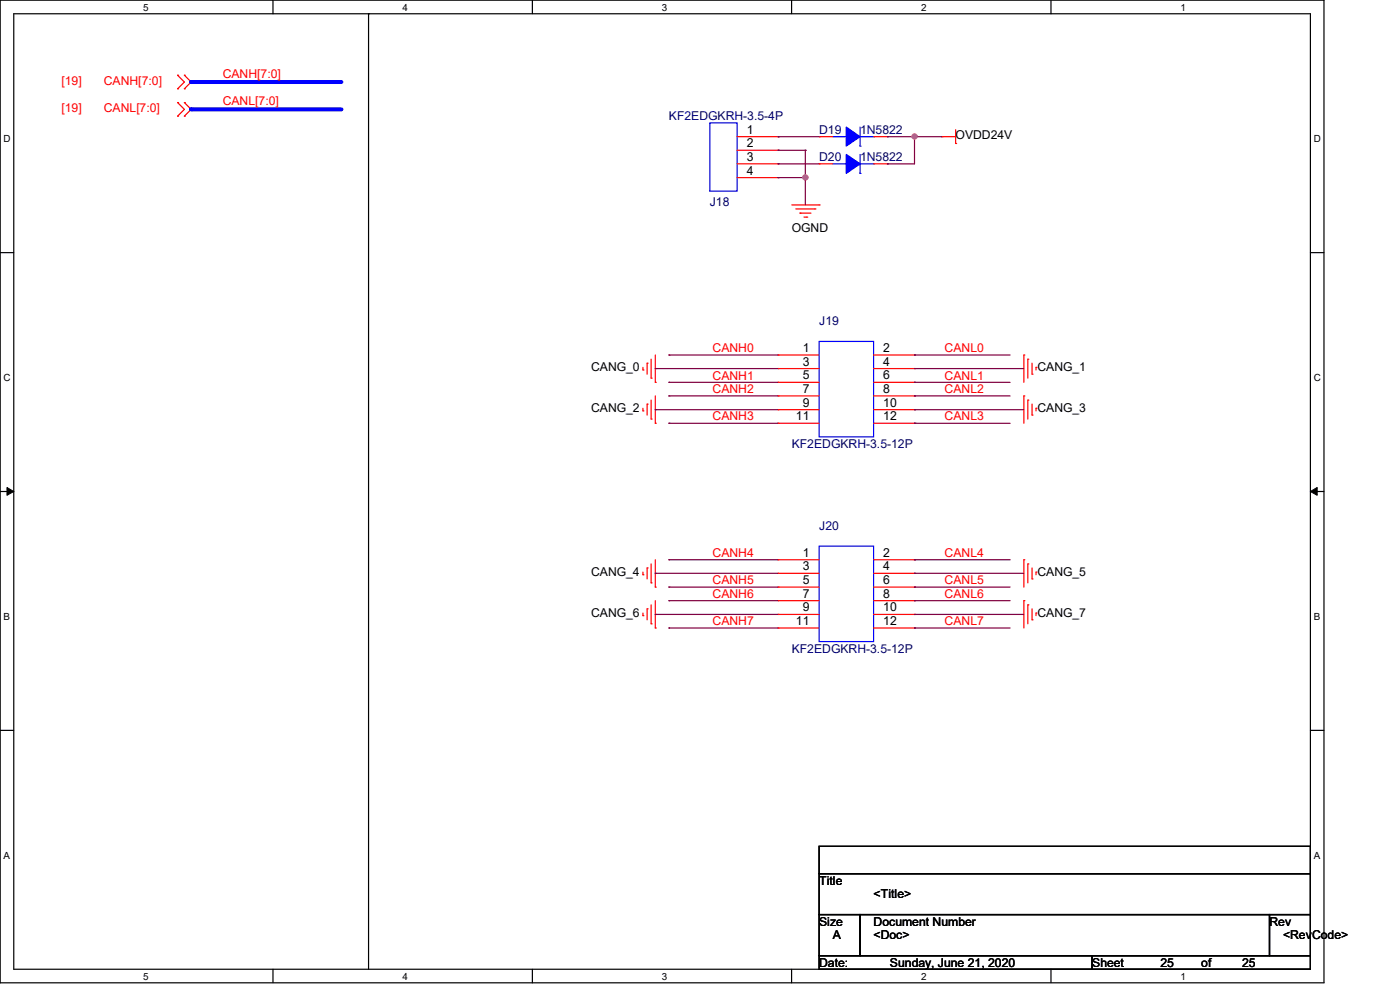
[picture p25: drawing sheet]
<svg xmlns="http://www.w3.org/2000/svg" width="297mm" height="210mm" viewBox="0 0 297 210" stroke-linecap="round" stroke-linejoin="round" font-family="sans-serif">
<defs><g id="words">
<g font-size="2.6" fill="#f00">
<text x="13" y="18">[19]</text>
<text x="22" y="18">CANH[7:0]</text>
<text x="47.2" y="16.5">CANH[7:0]</text>
<text x="13" y="23.8">[19]</text>
<text x="22" y="23.8">CANL[7:0]</text>
<text x="47.2" y="22.3">CANL[7:0]</text>
<text x="151.2" y="74.7">CANH0</text>
<text x="200.4" y="74.7">CANL0</text>
<text x="151.2" y="80.5">CANH1</text>
<text x="151.2" y="83.4">CANH2</text>
<text x="200.4" y="80.5">CANL1</text>
<text x="200.4" y="83.4">CANL2</text>
<text x="151.2" y="89.2">CANH3</text>
<text x="200.4" y="89.2">CANL3</text>
<text x="151.2" y="118.2">CANH4</text>
<text x="200.4" y="118.2">CANL4</text>
<text x="151.2" y="124">CANH5</text>
<text x="200.4" y="124">CANL5</text>
<text x="151.2" y="126.8">CANH6</text>
<text x="200.4" y="126.8">CANL6</text>
<text x="151.2" y="132.6">CANH7</text>
<text x="200.4" y="132.6">CANL7</text>
</g>
<g font-size="2.6" fill="#000080">
<text x="141.9" y="25.5">KF2EDGKRH-3.5-4P</text>
<text x="173.8" y="28.4">D19</text>
<text x="182.5" y="28.4">1N5822</text>
<text x="173.8" y="34.2">D20</text>
<text x="182.5" y="34.2">1N5822</text>
<text x="150.6" y="43.8">J18</text>
<text x="173.8" y="69">J19</text>
<text x="168" y="95">KF2EDGKRH-3.5-12P</text>
<text x="173.8" y="112.4">J20</text>
<text x="168" y="138.4">KF2EDGKRH-3.5-12P</text>
</g>
<g font-size="2.6">
<text x="158.4" y="28.4">1</text>
<text x="202.7" y="29.6">OVDD24V</text>
<text x="158.4" y="31.2">2</text>
<text x="158.4" y="34.1">3</text>
<text x="158.4" y="37">4</text>
<text x="168" y="49.3">OGND</text>
<text x="170.3" y="74.7">1</text>
<text x="170.3" y="77.6">3</text>
<text x="187.4" y="74.7">2</text>
<text x="187.4" y="77.6">4</text>
<text x="125.4" y="78.8">CANG_0</text>
<text x="170.3" y="80.5">5</text>
<text x="170.3" y="83.4">7</text>
<text x="187.4" y="80.5">6</text>
<text x="187.4" y="83.4">8</text>
<text x="220.1" y="78.8">CANG_1</text>
<text x="125.4" y="87.5">CANG_2</text>
<text x="168.9" y="89.2">11</text>
<text x="170.3" y="86.3">9</text>
<text x="187.4" y="86.3">10</text>
<text x="187.4" y="89.2">12</text>
<text x="220.1" y="87.5">CANG_3</text>
<text x="170.3" y="118.1">1</text>
<text x="187.4" y="118.1">2</text>
<text x="125.4" y="122.2">CANG_4</text>
<text x="170.3" y="121">3</text>
<text x="170.3" y="123.9">5</text>
<text x="187.4" y="121">4</text>
<text x="187.4" y="123.9">6</text>
<text x="220.1" y="122.2">CANG_5</text>
<text x="125.4" y="130.9">CANG_6</text>
<text x="170.3" y="126.8">7</text>
<text x="170.3" y="129.7">9</text>
<text x="187.4" y="126.8">8</text>
<text x="187.4" y="129.7">10</text>
<text x="220.1" y="130.9">CANG_7</text>
<text x="168.9" y="132.6">11</text>
<text x="187.4" y="132.6">12</text>
<text x="173.8" y="187.7">Title</text>
<text x="185.3" y="190.6">&lt;Title&gt;</text>
<text x="173.8" y="196.3">Size</text>
<text x="185.3" y="196.3">Document Number</text>
<text x="269.3" y="196.3">Rev</text>
<text x="176.7" y="199.3">A</text>
<text x="185.3" y="199.3">&lt;Doc&gt;</text>
<text x="272.2" y="199.3">&lt;RevCode&gt;</text>
<text x="173.8" y="205.1">Date:</text>
<text x="188.8" y="205.1">Sunday, June 21, 2020</text>
<text x="231.7" y="205.1">Sheet</text>
<text x="246.2" y="205.1">25</text>
<text x="254.8" y="205.1">of</text>
<text x="263.5" y="205.1">25</text>
</g>
<g font-size="2.1">
<text x="30.4" y="2.2">5</text>
<text x="85.4" y="2.2">4</text>
<text x="140.4" y="2.2">3</text>
<text x="195.4" y="2.2">2</text>
<text x="250.4" y="2.2">1</text>
<text x=".8" y="30.1">D</text>
<text x="278.7" y="30.1">D</text>
<text x=".8" y="80.8">C</text>
<text x="278.7" y="80.8">C</text>
<text x=".8" y="131.5">B</text>
<text x="278.7" y="131.5">B</text>
<text x=".8" y="182.2">A</text>
<text x="278.7" y="182.2">A</text>
<text x="30.4" y="207.8">5</text>
<text x="85.4" y="207.8">4</text>
<text x="140.4" y="207.8">3</text>
<text x="195.4" y="207.8">2</text>
<text x="250.4" y="207.8">1</text>
</g>
</g></defs>
<path d="M0 0h280.9v208.5h-280.9zM2.9 2.9h275.1v202.7h-275.1z" fill="none" stroke="#000" stroke-width=".25"/>
<g fill="#fff">
<path d="M30.4 .3h1.1v2.4h-1.1z"/>
<path d="M30.4 205.9h1.1v2.3h-1.1z"/>
</g>
<path d="M57.9 0v2.9M57.9 205.6v2.9" fill="none" stroke="#000" stroke-width=".25"/>
<g fill="#fff">
<path d="M85.4 .3h1.1v2.4h-1.1z"/>
<path d="M85.4 205.9h1.1v2.3h-1.1z"/>
</g>
<path d="M112.9 0v2.9M112.9 205.6v2.9" fill="none" stroke="#000" stroke-width=".25"/>
<g fill="#fff">
<path d="M140.4 .3h1.2v2.4h-1.2z"/>
<path d="M140.4 205.9h1.2v2.3h-1.2z"/>
</g>
<path d="M167.9 0v2.9M167.9 205.6v2.9" fill="none" stroke="#000" stroke-width=".25"/>
<g fill="#fff">
<path d="M195.4 .3h1.2v2.4h-1.2z"/>
<path d="M195.4 205.9h1.2v2.3h-1.2z"/>
</g>
<path d="M223 0v2.9M223 205.6v2.9" fill="none" stroke="#000" stroke-width=".25"/>
<g fill="#fff">
<path d="M250.4 .3h1.2v2.4h-1.2z"/>
<path d="M250.4 205.9h1.2v2.3h-1.2z"/>
<path d="M.8 28.2h1.4v2.4h-1.4z"/>
<path d="M278.7 28.2h1.5v2.4h-1.5z"/>
<path d="M.8 78.9h1.4v2.3h-1.4z"/>
<path d="M278.7 78.9h1.5v2.3h-1.5z"/>
</g>
<path d="M0 53.6h2.9M278 53.6h2.9" fill="none" stroke="#000" stroke-width=".25"/>
<g fill="#fff">
<path d="M.8 129.6h1.3v2.3h-1.3z"/>
<path d="M278.7 129.6h1.4v2.3h-1.4z"/>
</g>
<path d="M0 104.3h2.9M278 104.3h2.9" fill="none" stroke="#000" stroke-width=".25"/>
<path d="M1.5 103.4l1.4 .9-1.4 .8zM278 104.3l1.4-.9v1.7z" fill="#000" stroke="#000" stroke-width=".21"/>
<g fill="#fff">
<path d="M.8 180.3h1.3v2.3h-1.3z"/>
<path d="M278.7 180.3h1.4v2.3h-1.4z"/>
</g>
<path d="M78.2 2.9h.1M78.2 2.9v202.7M0 154.9h2.9M278 154.9h2.9M173.8 179.5h104.2v5.8h-104.2zM173.8 185.3h104.2v8.7h-104.2zM173.8 194h8.7v8.7h-8.7zM182.5 194h86.8v8.7h-86.8zM269.3 194h8.7v8.7h-8.7zM173.8 202.7h57.9v2.9h-57.9zM231.7 202.7h46.3v2.9h-46.3z" fill="none" stroke="#000" stroke-width=".25"/>
<g fill="none" stroke="#f00" stroke-width=".25">
<path d="M37.7 16h.1M37.7 18.8h.1M37.7 16l1.4 1.4-1.4 1.4M39.1 18.8h.1M39.1 16h.1M39.1 16l1.5 1.4-1.5 1.4M37.7 21.8h.1M37.7 24.6h.1M37.7 21.8l1.4 1.4-1.4 1.4M39.1 24.6h.1M39.1 21.8h.1M39.1 21.8l1.5 1.4-1.5 1.4"/>
<path d="M156.4 29h8.7M156.4 31.9h8.7M156.4 34.8h8.7M156.4 37.7h8.7M165.1 29h.1M165.1 31.9h.1M165.1 34.8h.1M165.1 37.7h.1M173.8 29h.1M173.8 34.8h.1M173.8 29h2.9M173.8 34.8h2.9"/>
<path d="M185.3 29h3M185.3 34.8h3M188.3 29h.1M188.3 34.8h.1M199.8 29h.1M199.8 29h2.9M202.7 30.4h.1M202.7 27.5v2.9M168 43.5h5.8M168.8 44.3h4.1M169.7 45.2h.1M169.7 45.2h2.3"/>
<path d="M170.6 46.1h.6M171.2 46.1h.1M172.9 44.3h.1M173.8 43.5h.1M136.4 78.5h.1M136.4 77.9v.6M137.3 77h.1M137.3 77v2.4M138.1 76.2v4M139 75.3v5.8M165.1 75.3h.1M165.1 78.2h.1"/>
<path d="M165.1 75.3h8.7M165.1 78.2h8.7M185.3 75.3h8.7M185.3 78.2h8.7M194 75.3h.1M194 78.2h.1M217.2 75.3h.1M217.2 75.3v5.8M218.1 76.2h.1M218.1 76.2v4M218.9 79.4h.1M218.9 77v2.4"/>
<path d="M219.8 77.9h.1M219.8 77.9v.6M136.4 87.2h.1M136.4 86.6v.6M137.3 85.7h.1M137.3 85.7v2.4M138.1 80.2h.1M138.1 88.9h.1M138.1 84.9v4M139 81.1h.1M139 89.8h.1M139 84v5.8"/>
<path d="M165.1 81.1h.1M165.1 84h.1M165.1 86.9h.1M165.1 89.8h.1M165.1 81.1h8.7M165.1 84h8.7M165.1 86.9h8.7M165.1 89.8h8.7M185.3 81.1h8.7M185.3 84h8.7M185.3 86.9h8.7M185.3 89.8h8.7"/>
<path d="M194 81.1h.1M194 84h.1M194 86.9h.1M194 89.8h.1M217.2 84h.1M217.2 84v5.8M218.1 84.9h.1M218.1 84.9v4M218.9 88.1h.1M218.9 85.7v2.4M219.8 86.6h.1M219.8 86.6v.6"/>
<path d="M138.1 119.6v4.1M139 118.7v5.8M165.1 118.7h.1M165.1 118.7h8.7M185.3 118.7h8.7M194 118.7h.1M217.2 118.7h.1M217.2 118.7v5.8M218.1 119.6h.1M218.1 119.6v4.1M136.4 121.9h.1M136.4 130.6h.1"/>
<path d="M136.4 121.4v.5M136.4 130v.6M137.3 120.5h.1M137.3 129.2h.1M137.3 120.5v2.3M137.3 129.2v2.3M138.1 123.7h.1M138.1 132.3h.1M138.1 128.3v4M139 124.5h.1M139 133.2h.1M139 127.4v5.8"/>
<path d="M165.1 121.6h.1M165.1 124.5h.1M165.1 127.4h.1M165.1 130.3h.1M165.1 133.2h.1M165.1 121.6h8.7M165.1 124.5h8.7M165.1 127.4h8.7M165.1 130.3h8.7M165.1 133.2h8.7M185.3 121.6h8.7M185.3 124.5h8.7"/>
<path d="M185.3 127.4h8.7M185.3 130.3h8.7M185.3 133.2h8.7M194 121.6h.1M194 124.5h.1M194 127.4h.1M194 130.3h.1M194 133.2h.1M217.2 127.4h.1M217.2 127.4v5.8M218.1 128.3h.1M218.1 128.3v4"/>
<path d="M218.9 122.8h.1M218.9 131.5h.1M218.9 120.5v2.3M218.9 129.2v2.3M219.8 121.4h.1M219.8 130h.1M219.8 121.4v.5M219.8 130v.6"/>
</g>
<g fill="none" stroke="#00f" stroke-width=".25">
<path d="M150.6 26.1h5.8v14.5h-5.8zM176.7 29h2.8M176.7 34.8h2.8M179.5 29h.1M179.5 34.8h.1M182.5 31h.1M182.5 36.8h.1M182.5 27v4M182.5 32.8v4M182.5 29h2.8M182.5 34.8h2.8M185.3 29h.1"/>
<path d="M185.3 34.8h.1M173.8 72.4h11.5v20.3h-11.5zM173.8 115.9h11.5v20.2h-11.5z"/>
</g>
<g fill="#00f" stroke="#00f" stroke-width=".25">
<path d="M179.5 27l3 2-3 2z" fill-rule="evenodd"/>
<path d="M179.5 32.8l3 2-3 2z" fill-rule="evenodd"/>
</g>
<path d="M40.6 17.4h31.8" fill="none" stroke="#00f" stroke-width=".85"/>
<circle cx="40.6" cy="17.4" r=".42" fill="#00f"/>
<path d="M40.6 23.2h31.8" fill="none" stroke="#00f" stroke-width=".85"/>
<circle cx="40.6" cy="23.2" r=".42" fill="#00f"/>
<g fill="none" stroke="#800040" stroke-width=".25">
<path d="M165.1 29h.1M165.1 34.8h.1M165.1 31.9h.1M165.1 37.7h.1M165.1 29h8.7M165.1 34.8h8.7M165.1 31.9h5.8M165.1 37.7h5.8M170.9 31.9h.1M170.9 37.7h.1M170.9 31.9v11.6M188.3 29h.1"/>
<path d="M188.3 34.8h.1M188.3 29h11.5M194 29h.1M194 29v5.8h-5.7M139 78.2h.1M139 78.2h26.1M141.9 75.3h.1M141.9 75.3h23.2M194 75.3h.1M194 78.2h.1M194 75.3h20.3M194 78.2h23.2"/>
<path d="M139 86.9h.1M139 86.9h26.1M141.9 81.1h.1M141.9 84h.1M141.9 89.8h.1M141.9 81.1h23.2M141.9 84h23.2M141.9 89.8h23.2M194 81.1h.1M194 84h.1M194 86.9h.1M194 89.8h.1"/>
<path d="M194 81.1h20.3M194 86.9h23.2M194 84h20.3M194 89.8h20.3M141.9 118.7h.1M141.9 118.7h23.2M194 118.7h.1M194 118.7h20.3M139 121.6h.1M139 130.3h.1M139 121.6h26.1M139 130.3h26.1"/>
<path d="M141.9 124.5h.1M141.9 127.4h.1M141.9 133.2h.1M141.9 124.5h23.2M141.9 127.4h23.2M141.9 133.2h23.2M194 121.6h.1M194 124.5h.1M194 127.4h.1M194 130.3h.1M194 133.2h.1M194 121.6h23.2"/>
<path d="M194 124.5h20.3M194 127.4h20.3M194 130.3h23.2M194 133.2h20.3"/>
</g>
<g fill="#f0f" stroke="#f0f" stroke-width=".25">
<circle cx="170.9" cy="37.6" r=".54"/>
<circle cx="194" cy="29" r=".54"/>
</g>
<use href="#words"/>
</svg>
